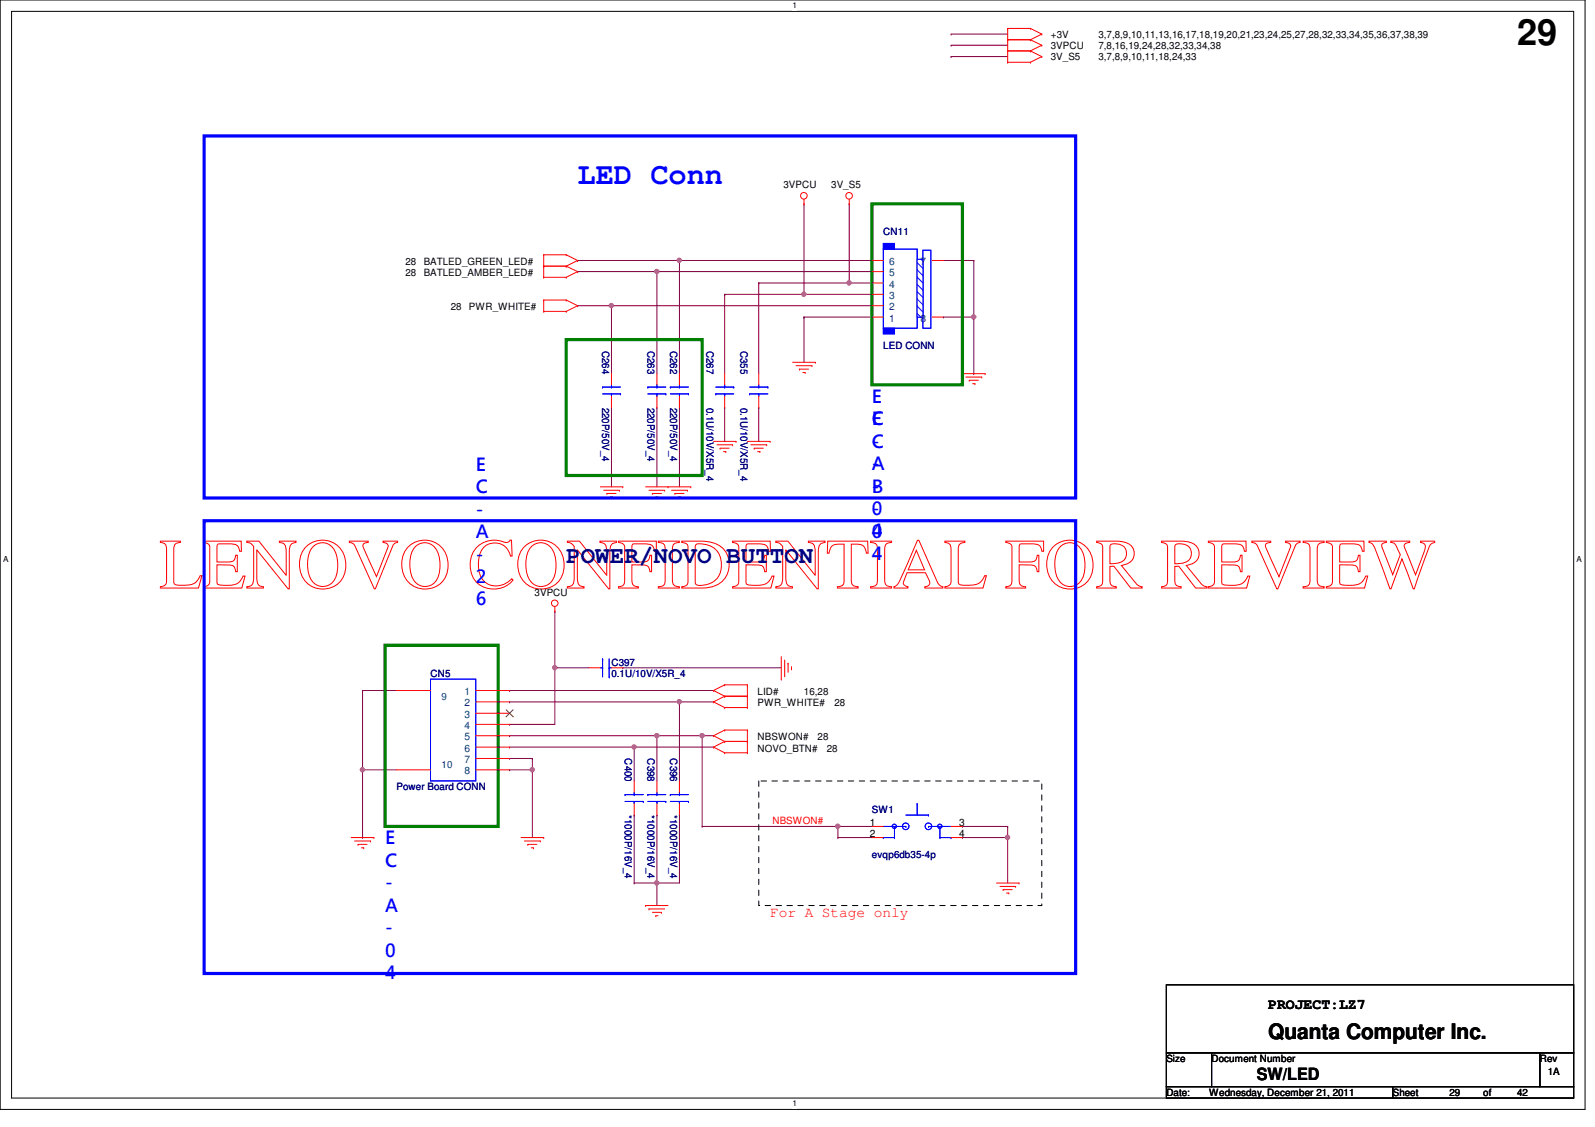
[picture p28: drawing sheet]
<svg xmlns="http://www.w3.org/2000/svg" width="297mm" height="210mm" viewBox="0 0 297 210" stroke-linecap="round" stroke-linejoin="round" font-family="sans-serif">
<defs><g id="words">
<text font-size="13.2" fill="#f00" x="29.7" y="109.5">LENOVO CONFIDENTIAL FOR REVIEW</text>
<text font-size="6.7" x="282.5" y="8.3">29</text>
<text font-size="5.7" fill="#00f" x="107.6" y="34.2">LED Conn</text>
<text font-size="4.4" fill="#000080" x="105.4" y="104.9">POWER/NOVO BUTTON</text>
<text font-size="4" x="236.2" y="193.4">Quanta Computer Inc.</text>
<g font-size="3.3" fill="#00f">
<text x="162.4" y="75">E</text>
<text x="162.4" y="79.2">E</text>
<text x="162.4" y="83.4">C</text>
<text x="162.4" y="79.2">C</text>
<text x="162.4" y="83.4">-</text>
<text x="88.6" y="87.7">E</text>
<text x="162.4" y="87.6">-</text>
<text x="162.4" y="87.6">A</text>
<text x="88.6" y="91.9">C</text>
<text x="162.4" y="91.8">B</text>
<text x="162.4" y="96">-</text>
<text x="162.4" y="91.7">-</text>
<text x="162.4" y="95.9">0</text>
<text x="88.6" y="96">-</text>
<text x="88.6" y="100.2">A</text>
<text x="162.4" y="100.2">0</text>
<text x="162.4" y="100.1">4</text>
<text x="88.6" y="104.4">-</text>
<text x="162.4" y="104.3">4</text>
<text x="88.6" y="108.6">2</text>
<text x="88.6" y="112.8">6</text>
<text x="71.7" y="157.3">E</text>
<text x="71.7" y="161.4">C</text>
<text x="71.7" y="165.6">-</text>
<text x="71.7" y="169.8">A</text>
<text x="71.7" y="174">-</text>
<text x="71.7" y="178.2">0</text>
<text x="71.7" y="182.4">4</text>
</g>
<text font-size="3.1" x="234.1" y="201.1">SW/LED</text>
<text font-size="2.7" fill="#f00" x="143.4" y="170.8">For A Stage only</text>
<text font-size="2.7" x="236.2" y="187.8">PROJECT:LZ7</text>
<g font-size="1.9">
<text x="195.7" y="7">+3V</text>
<text x="195.7" y="9.1">3VPCU</text>
<text x="195.7" y="11.2">3V_S5</text>
<text x="204.6" y="7">3,7,8,9,10,11,13,16,17,18,19,20,21,23,24,25,27,28,32,33,34,35,36,37,38,39</text>
<text x="204.6" y="9.1">7,8,16,19,24,28,32,33,34,38</text>
<text x="204.6" y="11.2">3,7,8,9,10,11,18,24,33</text>
<text x="145.9" y="35">3VPCU</text>
<text x="154.8" y="35">3V_S5</text>
<text x="75.5" y="49.4">28</text>
<text x="75.5" y="51.4">28</text>
<text x="78.9" y="49.4">BATLED_GREEN_LED#</text>
<text x="78.9" y="51.4">BATLED_AMBER_LED#</text>
<text x="83.9" y="57.8">28</text>
<text x="87.3" y="57.8">PWR_WHITE#</text>
<text x="99.6" y="110.9">3VPCU</text>
<text x="141.1" y="131.6">PWR_WHITE#</text>
<text x="141.1" y="129.5">LID#</text>
<text x="149.7" y="129.5">16,28</text>
<text x="155.4" y="131.6">28</text>
<text x="141.1" y="137.9">NBSWON#</text>
<text x="152.3" y="137.9">28</text>
<text x="141.1" y="140">NOVO_BTN#</text>
<text x="154" y="140">28</text>
<text x="162" y="153.9">1</text>
<text x="162" y="156">2</text>
<text x="178.6" y="153.9">3</text>
<text x="178.6" y="156">4</text>
<text x="217.2" y="197.8">Size</text>
<text x="225.6" y="197.8">Document Number</text>
<text x="286.8" y="197.8">Rev</text>
<text x="288.2" y="200.3">1A</text>
<text x="217.2" y="204.1">Date:</text>
<text x="225.2" y="204.1">Wednesday, December 21, 2011</text>
<text x="259.4" y="204.1">Sheet</text>
<text x="269.9" y="204.1">29</text>
<text x="276.2" y="204.1">of</text>
<text x="282.5" y="204.1">42</text>
</g>
<g font-size="1.9" fill="#000080">
<text x="164.5" y="43.9">CN11</text>
<text x="112.1" y="65.4" transform="rotate(90 112.1 65.4)">C264</text>
<text x="120.6" y="65.4" transform="rotate(90 120.6 65.4)">C263</text>
<text x="124.8" y="65.4" transform="rotate(90 124.8 65.4)">C262</text>
<text x="131.6" y="65.4" transform="rotate(90 131.6 65.4)">C267</text>
<text x="137.9" y="65.4" transform="rotate(90 137.9 65.4)">C355</text>
<text x="164.5" y="64.9">LED CONN</text>
<text x="112.1" y="75.9" transform="rotate(90 112.1 75.9)">220P/50V_4</text>
<text x="120.6" y="75.9" transform="rotate(90 120.6 75.9)">220P/50V_4</text>
<text x="124.8" y="75.9" transform="rotate(90 124.8 75.9)">220P/50V_4</text>
<text x="131.6" y="75.9" transform="rotate(90 131.6 75.9)">0.1U/10V/X5R_4</text>
<text x="137.9" y="75.9" transform="rotate(90 137.9 75.9)">0.1U/10V/X5R_4</text>
<text x="113.9" y="124">C397</text>
<text x="80.2" y="126.1">CN5</text>
<text x="113.9" y="126.1">0.1U/10V/X5R_4</text>
<text x="116.4" y="141.3" transform="rotate(90 116.4 141.3)">C400</text>
<text x="120.6" y="141.3" transform="rotate(90 120.6 141.3)">C398</text>
<text x="124.8" y="141.3" transform="rotate(90 124.8 141.3)">C396</text>
<text x="73.8" y="147.2">Power Board CONN</text>
<text x="116.4" y="151.8" transform="rotate(90 116.4 151.8)">*1000P/16V_4</text>
<text x="120.6" y="151.8" transform="rotate(90 120.6 151.8)">*1000P/16V_4</text>
<text x="124.8" y="151.8" transform="rotate(90 124.8 151.8)">*1000P/16V_4</text>
<text x="162.4" y="151.4">SW1</text>
<text x="162.4" y="159.8">evqp6db35-4p</text>
</g>
<g font-size="1.9" fill="#004080">
<text x="165.6" y="53.6">4</text>
<text x="165.6" y="51.4">5</text>
<text x="165.6" y="49.4">6</text>
<text x="171.4" y="49.4">7</text>
<text x="165.6" y="59.9">1</text>
<text x="165.6" y="57.8">2</text>
<text x="165.6" y="55.7">3</text>
<text x="171.4" y="59.9">8</text>
<text x="82.3" y="130.3">9</text>
<text x="86.5" y="129.5">1</text>
<text x="86.5" y="131.6">2</text>
<text x="86.5" y="135.8">4</text>
<text x="86.5" y="137.9">5</text>
<text x="86.5" y="133.7">3</text>
<text x="82.3" y="143">10</text>
<text x="86.5" y="140">6</text>
<text x="86.5" y="142.1">7</text>
<text x="86.5" y="144.2">8</text>
</g>
<text font-size="1.9" fill="#f00" x="143.8" y="153.5">NBSWON#</text>
<g font-size="1.5">
<text x="147.6" y="1.6">1</text>
<text x=".6" y="104.6">A</text>
<text x="293.6" y="104.6">A</text>
<text x="147.6" y="206.1">1</text>
</g>
</g></defs>
<path d="M0 0h295.2v206.6h-295.2zM2.2 2.1h290.9v202.4h-290.9z" fill="none" stroke="#000" stroke-width=".19"/>
<g fill="#fff">
<path d="M147.6 .2h.8v1.7h-.8z"/>
<path d="M147.6 204.7h.8v1.7h-.8z"/>
<path d="M.6 103.3h1v1.7h-1z"/>
<path d="M293.6 103.3h1v1.7h-1z"/>
</g>
<path d="M177.1 6.3h.1M177.1 8.4h.1M177.1 10.5h.1M177.1 6.3h10.6M177.1 8.4h10.6M177.1 10.5h10.6M149.7 54.8h.1M149.7 54.8h12.7" fill="none" stroke="#800040" stroke-width=".19"/>
<circle cx="149.7" cy="54.8" r=".4" fill="#f0f"/>
<circle cx="149.7" cy="54.8" r=".4" fill="none" stroke="#f0f" stroke-width=".19"/>
<path d="M149.7 38h.1M149.7 38v16.8M135 54.8h.1M135 54.8v14.8M141.3 52.7h.1M141.3 52.7h21.1M149.7 59.1h.1M149.7 59.1h12.7M149.7 59.1v8.4M158.2 52.7h.1" fill="none" stroke="#800040" stroke-width=".19"/>
<circle cx="158.1" cy="52.7" r=".4" fill="#f0f"/>
<circle cx="158.1" cy="52.7" r=".4" fill="none" stroke="#f0f" stroke-width=".19"/>
<g fill="none" stroke="#800040" stroke-width=".19">
<path d="M158.2 38h.1M158.2 38v14.7M141.3 52.7h.1M141.3 52.7v16.9M135 75.9h.1M135 75.9v6.3M141.3 75.9h.1M141.3 75.9v6.3M179.2 156h.1M179.2 156h8.5M118.1 164.5h.1M118.1 164.5h4.2"/>
<path d="M122.3 164.5h.1M122.3 164.5v4.2"/>
</g>
<circle cx="187.6" cy="156" r=".4" fill="#f0f"/>
<circle cx="187.6" cy="156" r=".4" fill="none" stroke="#f0f" stroke-width=".19"/>
<path d="M156 156h.1M156 153.9h.1M156 156h6.4M156 153.9v2.1M179.2 153.9h.1M179.2 153.9h8.5" fill="none" stroke="#800040" stroke-width=".19"/>
<circle cx="156" cy="153.9" r=".4" fill="#f0f"/>
<circle cx="156" cy="153.9" r=".4" fill="none" stroke="#f0f" stroke-width=".19"/>
<g fill="none" stroke="#800040" stroke-width=".19">
<path d="M94.9 139.1h.1M94.9 137h.1M94.9 139.1h23.2M94.9 137h27.4M118.1 139.1h.1M118.1 139.1v6.4M122.3 137h.1M122.3 137v8.5M130.8 137h.1M130.8 137v16.9M118.1 151.8h.1M118.1 151.8v12.7"/>
<path d="M122.3 151.8h.1M122.3 151.8v12.7M156 153.9h.1M156 153.9h6.4M187.7 156h.1M187.7 153.9h.1M187.7 153.9v10.6M122.3 164.5h.1M122.3 164.5h4.2"/>
</g>
<circle cx="122.3" cy="164.4" r=".4" fill="#f0f"/>
<circle cx="122.3" cy="164.4" r=".4" fill="none" stroke="#f0f" stroke-width=".19"/>
<path d="M122.3 137h.1M122.3 137h8.5M126.5 151.8h.1M126.5 151.8v12.7" fill="none" stroke="#800040" stroke-width=".19"/>
<circle cx="122.3" cy="137" r=".4" fill="#f0f"/>
<circle cx="122.3" cy="137" r=".4" fill="none" stroke="#f0f" stroke-width=".19"/>
<path d="M126.5 130.7h.1M126.5 130.7v14.8M126.5 130.7h6.4M130.8 137h.1M130.8 137h2.1M130.8 153.9h.1M130.8 153.9h25.2" fill="none" stroke="#800040" stroke-width=".19"/>
<circle cx="130.7" cy="137" r=".4" fill="#f0f"/>
<circle cx="130.7" cy="137" r=".4" fill="none" stroke="#f0f" stroke-width=".19"/>
<path d="M118.1 139.1h.1M118.1 139.1h14.8" fill="none" stroke="#800040" stroke-width=".19"/>
<circle cx="118.1" cy="139.1" r=".4" fill="#f0f"/>
<circle cx="118.1" cy="139.1" r=".4" fill="none" stroke="#f0f" stroke-width=".19"/>
<path d="M126.5 48.5h.1M126.5 48.5h35.9M99.1 143.4h.1M99.1 143.4v12.6" fill="none" stroke="#800040" stroke-width=".19"/>
<circle cx="126.5" cy="48.5" r=".4" fill="#f0f"/>
<circle cx="126.5" cy="48.5" r=".4" fill="none" stroke="#f0f" stroke-width=".19"/>
<path d="M122.3 50.6h.1M122.3 50.6h40.1" fill="none" stroke="#800040" stroke-width=".19"/>
<circle cx="122.3" cy="50.6" r=".4" fill="#f0f"/>
<circle cx="122.3" cy="50.6" r=".4" fill="none" stroke="#f0f" stroke-width=".19"/>
<g fill="none" stroke="#800040" stroke-width=".19">
<path d="M107.6 50.6h.1M107.6 48.5h.1M107.6 50.6h14.7M107.6 48.5h18.9M113.9 56.9h.1M113.9 56.9h48.5M122.3 50.6h.1M122.3 50.6v19M126.5 48.5h.1M126.5 48.5v21.1M135 54.8h.1M135 54.8h14.7"/>
<path d="M122.3 75.9h.1M122.3 75.9v14.8M126.5 75.9h.1M126.5 75.9v14.8"/>
</g>
<circle cx="113.8" cy="56.9" r=".4" fill="#f0f"/>
<circle cx="113.8" cy="56.9" r=".4" fill="none" stroke="#f0f" stroke-width=".19"/>
<path d="M107.6 56.9h.1M107.6 56.9h6.3M113.9 56.9h.1M113.9 56.9v12.7M113.9 75.9h.1M113.9 75.9v14.8M103.3 124.4h.1M103.3 124.4v10.5" fill="none" stroke="#800040" stroke-width=".19"/>
<circle cx="103.3" cy="124.3" r=".4" fill="#f0f"/>
<circle cx="103.3" cy="124.3" r=".4" fill="none" stroke="#f0f" stroke-width=".19"/>
<path d="M103.3 113.8h.1M103.3 113.8v10.6M94.9 128.6h.1M94.9 130.7h.1M94.9 128.6h38M94.9 130.7h31.6M103.3 124.4h.1M103.3 124.4h6.4M116 124.4h.1M116 124.4h29.5" fill="none" stroke="#800040" stroke-width=".19"/>
<circle cx="126.5" cy="130.7" r=".4" fill="#f0f"/>
<circle cx="126.5" cy="130.7" r=".4" fill="none" stroke="#f0f" stroke-width=".19"/>
<path d="M181.4 59.1h.1M181.4 48.5v10.6M94.9 134.9h.1M94.9 134.9h8.4" fill="none" stroke="#800040" stroke-width=".19"/>
<circle cx="181.3" cy="59" r=".4" fill="#f0f"/>
<circle cx="181.3" cy="59" r=".4" fill="none" stroke="#f0f" stroke-width=".19"/>
<path d="M175.7 59.1h.1M175.7 48.5h5.7M175.7 59.1h5.7v10.5M181.4 48.5h.1M181.4 69.6h.1M67.5 128.6h.1M67.5 128.6h6.3M67.5 128.6v14.8M67.5 143.4h.1" fill="none" stroke="#800040" stroke-width=".19"/>
<circle cx="67.5" cy="143.4" r=".4" fill="#f0f"/>
<circle cx="67.5" cy="143.4" r=".4" fill="none" stroke="#f0f" stroke-width=".19"/>
<path d="M67.5 143.4h.1M67.5 156h.1M67.5 143.4h6.3M67.5 143.4v12.6M99.1 141.3h.1M99.1 141.3v2.1" fill="none" stroke="#800040" stroke-width=".19"/>
<circle cx="99.1" cy="143.4" r=".4" fill="#f0f"/>
<circle cx="99.1" cy="143.4" r=".4" fill="none" stroke="#f0f" stroke-width=".19"/>
<path d="M94.9 141.3h.1M94.9 143.4h.1M94.9 141.3h4.2M94.9 143.4h4.2" fill="none" stroke="#800040" stroke-width=".19"/>
<g fill="none" stroke="#f00" stroke-width=".19">
<path d="M187.7 7.4h.1M187.7 5.3h.1M187.7 9.5h.1M187.7 11.6h.1M187.7 5.3h4.2M187.7 7.4h4.2M187.7 5.3v6.3M187.7 9.5h4.2M187.7 11.6h4.2M191.9 5.3h.1M191.9 7.4h.1M191.9 9.5h.1"/>
<path d="M191.9 11.6h.1M191.9 5.3l2.1 1M191.9 7.4l2.1 1M191.9 9.5l2.1 1M194 6.3h.1M194 8.4h.1M194 10.5h.1M194 6.3l-2.1 1.1M194 8.4l-2.1 1.1M194 10.5l-2.1 1.1M149.7 38h.1M149.7 37.1v.9"/>
<path d="M158.2 38h.1M158.2 37.1v.9M101.3 49.6h.1M101.3 47.5h.1M101.3 51.6h.1M101.3 58h.1M101.3 55.9h.1M101.3 49.6h4.1M101.3 47.5v4.1M101.3 55.9v2.1M101.3 47.5h4.1M101.3 51.6h4.1"/>
<path d="M101.3 58h4.1M101.3 55.9h4.1M105.4 49.6h.1M105.4 47.5h.1M105.4 51.6h.1M105.4 58h.1M105.4 55.9h.1M105.4 47.5l2.2 1M105.4 49.6l2.2 1M105.4 55.9l2.2 1M107.6 48.5h.1M107.6 50.6h.1"/>
<path d="M107.6 56.9h.1M107.6 48.5l-2.2 1.1M107.6 50.6l-2.2 1M107.6 56.9l-2.2 1.1M113.9 69.6v2.1M113.9 73.8v2.1M126.5 69.6v2.1M126.5 73.8v2.1M141.3 69.6v2.1M141.3 73.8v2.1M147.6 67.5h4.2M148.2 68.1h3"/>
<path d="M148.9 68.7h.1M148.9 68.7h1.7M149.5 69.4h.4M149.9 69.4h.1M151.2 68.1h.1M151.8 67.5h.1M179.2 69.6h4.3M179.9 70.2h2.9M180.5 70.8h.1M180.5 70.8h1.7M181.1 71.5h.5M181.6 71.5h.1"/>
<path d="M182.8 70.2h.1M183.5 69.6h.1M111.8 90.7h4.2M112.4 91.3h3M113 91.9h.1M113 91.9h1.7M113.7 92.5h.4M114.1 92.5h.1M115.4 91.3h.1M116 90.7h.1M120.2 90.7h8.4M120.9 91.3h2.9"/>
<path d="M121.5 91.9h.1M121.5 91.9h1.7M122.1 92.5h.5M122.6 92.5h.1M123.8 91.3h.1M124.4 90.7h.1M125 91.3h3M125.7 91.9h.1M125.7 91.9h1.7M126.3 92.5h.4M126.7 92.5h.1M128 91.3h.1"/>
<path d="M128.6 90.7h.1M132.9 82.2h4.2M133.5 82.8h2.9M134.1 83.5h.1M134.1 83.5h1.7M134.7 84.1h.5M135.2 84.1h.1M136.4 82.8h.1M137.1 82.2h.1M139.2 82.2h4.2M139.8 82.8h3M140.5 83.5h.1"/>
<path d="M140.5 83.5h1.7M141.1 84.1h.4M141.5 84.1h.1M142.8 82.8h.1M143.4 82.2h.1M103.3 113.8h.1M103.3 113v.8M73.8 128.6h6.4M88.6 128.6h6.3M88.6 134.9h6.3M88.6 137h6.3M88.6 139.1h6.3"/>
<path d="M88.6 130.7h6.3M88.6 132.8h6.3M132.9 130.7h.1M132.9 137h.1M132.9 139.1h.1M132.9 128.6h.1M132.9 130.7l2.1 1.1M132.9 137l2.1 1.1M132.9 139.1l2.1 1.1M132.9 128.6l2.1 1.1M135 131.8h.1M135 129.7h.1"/>
<path d="M135 138.1h.1M135 136h.1M135 127.6h.1M135 131.8h4.2M135 129.7h4.2M135 129.7l-2.1 1M135 138.1h4.2M135 136h4.2M135 136l-2.1 1M135 138.1l-2.1 1M135 127.6h4.2M135 127.6l-2.1 1"/>
<path d="M139.2 131.8h.1M139.2 129.7h.1M139.2 138.1h.1M139.2 136h.1M139.2 127.6h.1M139.2 127.6v4.2M139.2 136v4.2M145.5 126.5h.1M145.5 122.3v4.2M146.1 125.9h.1M146.1 122.9v3M146.8 123.5h.1"/>
<path d="M146.8 123.5v1.7M147.4 124.6h.1M147.4 124.2v.4M65.4 156h4.2M66 156.6h3M66.7 157.3h.1M66.7 157.3h1.7M67.3 157.9h.4M67.7 157.9h.1M69 156.6h.1M69.6 156h.1M73.8 143.4h6.4"/>
<path d="M88.6 141.3h6.3M88.6 143.4h6.3M97 156h4.3M97.7 156.6h2.9M98.3 157.3h.1M98.3 157.3h1.7M98.9 157.9h.5M99.4 157.9h.1M100.6 156.6h.1M101.3 156h.1M118.1 145.5v2.1M118.1 149.7v2.1"/>
<path d="M122.3 145.5v2.1M122.3 149.7v2.1M126.5 145.5v2.1M126.5 149.7v2.1M135 140.2h.1M135 140.2h4.2M139.2 140.2h.1M162.4 156h2.1M162.4 153.9h2.1M177.1 156h2.1M177.1 153.9h2.1M120.2 168.7h.1"/>
<path d="M120.2 168.7h4.2M120.9 169.3h.1M120.9 169.3h2.9M121.5 169.9h1.7M122.1 170.6h.1M122.1 170.6h.5M123.2 169.9h.1M185.6 164.5h4.2M186.2 165.1h2.9M186.8 165.7h.1M186.8 165.7h1.7M187.4 166.3h.5"/>
<path d="M187.9 166.3h.1M189.1 165.1h.1M189.8 164.5h.1"/>
<circle cx="149.7" cy="36.5" r=".62"/>
<circle cx="158.1" cy="36.5" r=".62"/>
<circle cx="103.3" cy="112.4" r=".61"/>
</g>
<path d="M217.2 183.4h75.9v12.7h-75.9zM217.2 196.1h8.4v6.3h-8.4zM225.6 196.1h61.2v6.3h-61.2zM286.8 196.1h6.3v6.3h-6.3zM217.2 202.4h42.2v2.1h-42.2zM259.4 202.4h33.7v2.1h-33.7z" fill="none" stroke="#000" stroke-width=".19"/>
<path d="M38 25.3h162.3v67.5h-162.3zM38 97h162.3v84.3h-162.3z" fill="none" stroke="#00f" stroke-width=".59"/>
<path d="M141.3 145.5h52.7v23.2h-52.7z" fill="none" stroke="#000" stroke-width=".19" stroke-dasharray="1 1 1 1 1 1 1 1"/>
<path d="M162.4 38h16.8v33.7h-16.8zM105.4 63.2h25.4v25.4h-25.4zM71.7 120.2h21.1v33.7h-21.1z" fill="none" stroke="#008000" stroke-width=".59"/>
<g fill="none" stroke="#00f" stroke-width=".19">
<path d="M164.5 46.4h6.3v14.7h-6.3zM171.9 46.6h1.5v14.5h-1.5zM112.2 72.1h.1M112.2 72.1h3.4M112.2 73.4h3.4M113.9 73.4h.1M113.9 72.1h.1M113.9 71.7v.4M113.9 73.4v.4M115.6 73.4h.1M124.8 72.1h.1M124.8 72.1h3.4"/>
<path d="M124.8 73.4h3.4M126.5 73.4h.1M126.5 72.1h.1M126.5 71.7v.4M126.5 73.4v.4M128.2 73.4h.1M139.6 73.4h.1M139.6 72.1h3.4M139.6 73.4h3.4M141.3 72.1h.1M141.3 73.4h.1M141.3 71.7v.4"/>
<path d="M141.3 73.4v.4M143 72.1h.1M80.2 126.5h8.4v19h-8.4zM116.4 148h.1M116.4 148h3.4M116.4 149.3h3.4M118.1 149.3h.1M118.1 148h.1M118.1 147.6v.4M118.1 149.3v.4M119.8 149.3h.1M120.6 148h.1"/>
<path d="M120.6 148h3.4M120.6 149.3h3.4M122.3 149.3h.1M122.3 148h.1M122.3 147.6v.4M122.3 149.3v.4M124 149.3h.1M124.8 148h.1M124.8 148h3.4M124.8 149.3h3.4M126.5 149.3h.1M126.5 148h.1"/>
<path d="M126.5 147.6v.4M126.5 149.3v.4M128.2 149.3h.1M164.5 156h.1M164.5 153.9h4.2M164.5 156h2.1M166.6 156h.1M166.6 153.9v2.1M168.7 153.9h.1M168.7 151.8h4.2M170.8 149.7h.1M170.8 149.7v2.1"/>
<path d="M172.9 153.9h.1M172.9 151.8h.1M172.9 153.9h4.2M175 156h.1M175 156h2.1M175 153.9v2.1M177.1 156h.1"/>
<circle cx="166.6" cy="153.9" r=".4"/>
<circle cx="168.7" cy="153.9" r=".62"/>
<circle cx="172.9" cy="153.9" r=".62"/>
<circle cx="175" cy="153.9" r=".4"/>
</g>
<path d="M94.3 132.2l1.3 1.3M95.5 132.2l-1.3 1.3" fill="none" stroke="#804000" stroke-width=".19"/>
<path d="M170.8 48.3h1.1v10.8h-1.1z" fill-rule="evenodd" fill="#fff"/>
<path d="M170.8 48.3h1.1v10.8h-1.1z" fill-rule="evenodd" fill="#00f"/>
<path d="M170.8 48.3h1.1v10.8h-1.1z" fill="none" stroke="#00f" stroke-width=".19"/>
<path d="M164.5 45.3h2.1v1.1h-2.1z" fill-rule="evenodd" fill="#00f"/>
<path d="M164.5 45.3h2.1v1.1h-2.1z" fill="none" stroke="#00f" stroke-width=".19"/>
<path d="M164.5 61.1h2.1v1.1h-2.1z" fill-rule="evenodd" fill="#00f"/>
<path d="M164.5 46.4h6.3v14.7h-6.3zM171.9 46.6h1.5v14.5h-1.5zM164.5 61.1h2.1v1.1h-2.1z" fill="none" stroke="#00f" stroke-width=".19"/>
<path d="M170.8 48.3h1.1v10.8h-1.1z" fill-rule="evenodd" fill="#fff"/>
<path d="M170.8 48.3h1.1v10.8h-1.1z" fill-rule="evenodd" fill="#00f"/>
<path d="M170.8 48.3h1.1v10.8h-1.1z" fill="none" stroke="#00f" stroke-width=".19"/>
<path d="M164.5 45.3h2.1v1.1h-2.1z" fill-rule="evenodd" fill="#00f"/>
<path d="M164.5 45.3h2.1v1.1h-2.1z" fill="none" stroke="#00f" stroke-width=".19"/>
<path d="M164.5 61.1h2.1v1.1h-2.1z" fill-rule="evenodd" fill="#00f"/>
<g fill="none" stroke="#00f" stroke-width=".19">
<path d="M120.6 72.1h.1M120.6 72.1h3.4M120.6 73.4h3.4M122.3 73.4h.1M122.3 72.1h.1M122.3 71.7v.4M122.3 73.4v.4M124 73.4h.1M133.3 73.4h.1M133.3 72.1h3.3M133.3 73.4h3.3M135 72.1h.1"/>
<path d="M135 73.4h.1M135 71.7v.4M135 73.4v.4M136.6 72.1h.1M164.5 61.1h2.1v1.1h-2.1zM111.8 124.4h.4M112.2 122.7h.1M112.2 124.4h.1M112.2 122.7v3.4M113.4 124.4h.1M113.4 126.1h.1M113.4 124.4h.5"/>
<path d="M113.4 122.7v3.4"/>
</g>
<g fill="none" stroke="#f00" stroke-width=".19">
<path d="M162.4 59.1h2.1M162.4 56.9h2.1M162.4 54.8h2.1M162.4 52.7h2.1M162.4 50.6h2.1M162.4 48.5h2.1M173.6 59.1h2.1M173.6 48.5h2.1M122.3 69.6v2.1M122.3 73.8v2.1M135 69.6v2.1M135 73.8v2.1"/>
<path d="M109.7 124.4h2.1M113.9 124.4h2.1"/>
</g>
<circle cx="149.7" cy="54.8" r=".4" fill="#f0f"/>
<circle cx="149.7" cy="54.8" r=".4" fill="none" stroke="#f0f" stroke-width=".19"/>
<circle cx="158.1" cy="52.7" r=".4" fill="#f0f"/>
<circle cx="158.1" cy="52.7" r=".4" fill="none" stroke="#f0f" stroke-width=".19"/>
<circle cx="187.6" cy="156" r=".4" fill="#f0f"/>
<circle cx="187.6" cy="156" r=".4" fill="none" stroke="#f0f" stroke-width=".19"/>
<circle cx="156" cy="153.9" r=".4" fill="#f0f"/>
<circle cx="156" cy="153.9" r=".4" fill="none" stroke="#f0f" stroke-width=".19"/>
<circle cx="122.3" cy="164.4" r=".4" fill="#f0f"/>
<circle cx="122.3" cy="164.4" r=".4" fill="none" stroke="#f0f" stroke-width=".19"/>
<circle cx="122.3" cy="137" r=".4" fill="#f0f"/>
<circle cx="122.3" cy="137" r=".4" fill="none" stroke="#f0f" stroke-width=".19"/>
<circle cx="130.7" cy="137" r=".4" fill="#f0f"/>
<circle cx="130.7" cy="137" r=".4" fill="none" stroke="#f0f" stroke-width=".19"/>
<circle cx="118.1" cy="139.1" r=".4" fill="#f0f"/>
<circle cx="118.1" cy="139.1" r=".4" fill="none" stroke="#f0f" stroke-width=".19"/>
<circle cx="126.5" cy="48.5" r=".4" fill="#f0f"/>
<circle cx="126.5" cy="48.5" r=".4" fill="none" stroke="#f0f" stroke-width=".19"/>
<circle cx="122.3" cy="50.6" r=".4" fill="#f0f"/>
<circle cx="122.3" cy="50.6" r=".4" fill="none" stroke="#f0f" stroke-width=".19"/>
<circle cx="113.8" cy="56.9" r=".4" fill="#f0f"/>
<circle cx="113.8" cy="56.9" r=".4" fill="none" stroke="#f0f" stroke-width=".19"/>
<circle cx="103.3" cy="124.3" r=".4" fill="#f0f"/>
<circle cx="103.3" cy="124.3" r=".4" fill="none" stroke="#f0f" stroke-width=".19"/>
<circle cx="126.5" cy="130.7" r=".4" fill="#f0f"/>
<circle cx="126.5" cy="130.7" r=".4" fill="none" stroke="#f0f" stroke-width=".19"/>
<circle cx="181.3" cy="59" r=".4" fill="#f0f"/>
<circle cx="181.3" cy="59" r=".4" fill="none" stroke="#f0f" stroke-width=".19"/>
<circle cx="67.5" cy="143.4" r=".4" fill="#f0f"/>
<circle cx="67.5" cy="143.4" r=".4" fill="none" stroke="#f0f" stroke-width=".19"/>
<circle cx="99.1" cy="143.4" r=".4" fill="#f0f"/>
<circle cx="99.1" cy="143.4" r=".4" fill="none" stroke="#f0f" stroke-width=".19"/>
<use href="#words"/>
</svg>
